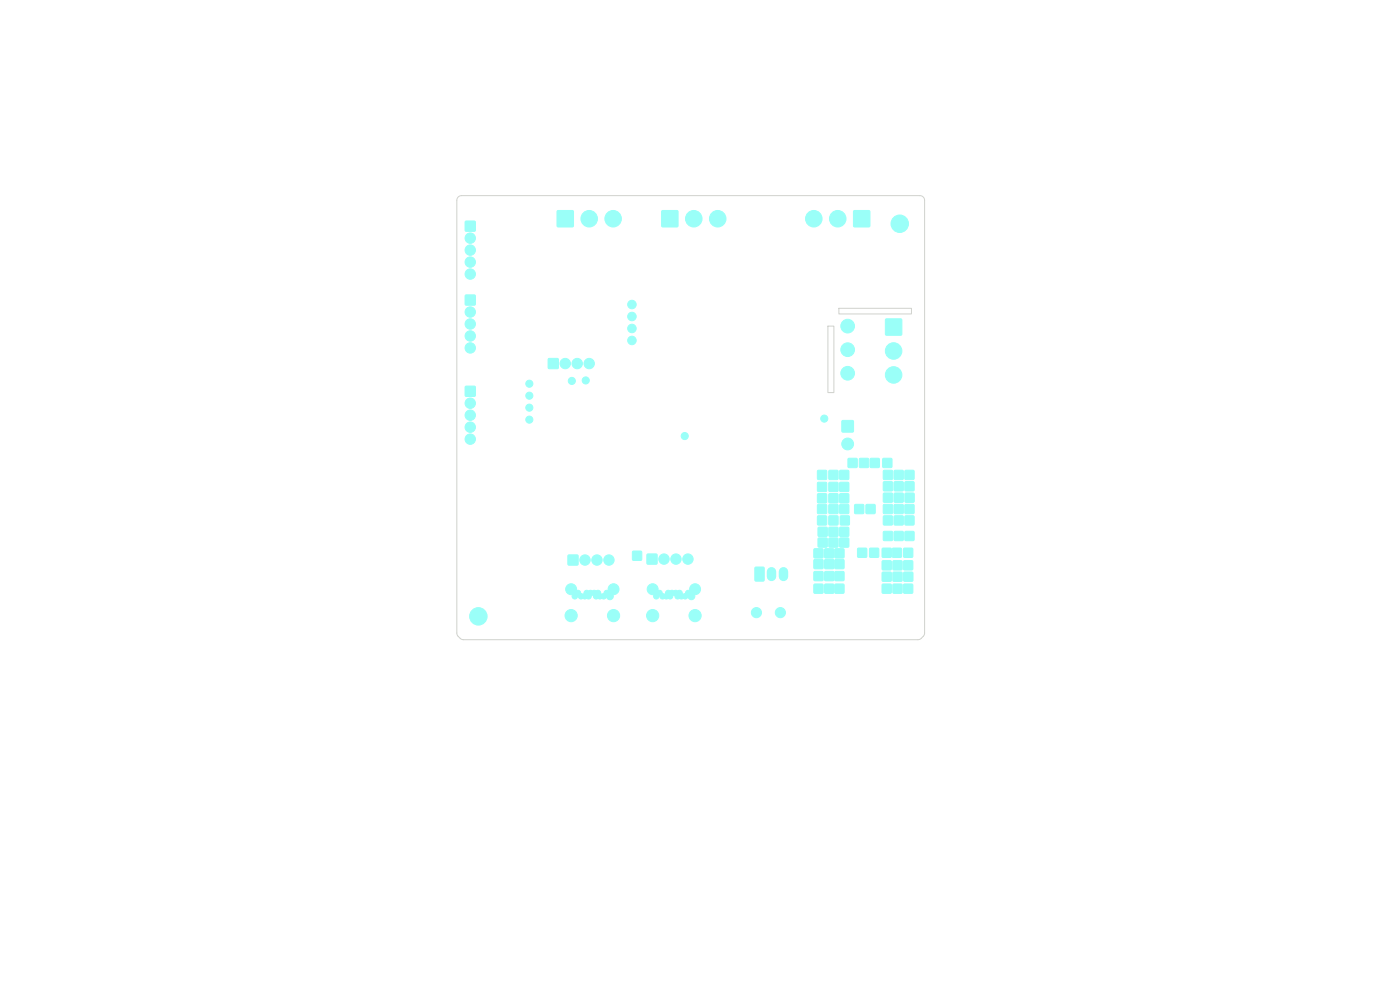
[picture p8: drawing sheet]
<svg xmlns="http://www.w3.org/2000/svg" width="297mm" height="210mm" viewBox="0 0 297 210" stroke-linecap="round" stroke-linejoin="round" font-family="sans-serif">
<g fill="#9afff8" stroke="#9afff8" stroke-width=".21">
<path d="M172.7 118.7h1.9v1.9h-1.9z"/>
<path d="M187.4 104.6h1.9v1.9h-1.9z"/>
<path d="M173.6 111.9h1.9v1.8h-1.9z"/>
<path d="M175.9 114.2h1.8v1.8h-1.8z"/>
<path d="M181.1 44.7h3.4v3.4h-3.4z"/>
<path d="M177.2 121.3h1.8v1.8h-1.8z"/>
<path d="M191.7 123.9h1.9v1.9h-1.9z"/>
<path d="M192 112.8h1.9v1.8h-1.9z"/>
<path d="M98.7 62.6h2.1v2.1h-2.1z"/>
<path d="M187.3 97.3h1.9v1.8h-1.9z"/>
<path d="M191.7 119h1.9v1.9h-1.9z"/>
<path d="M179.9 97.3h1.9v1.8h-1.9z"/>
<path d="M173.6 114.2h1.9v1.8h-1.9z"/>
<path d="M175.9 107.1h1.8v1.8h-1.8z"/>
<path d="M175.9 102.4h1.8v1.8h-1.8z"/>
<path d="M192 99.8h1.9v1.9h-1.9z"/>
<path d="M187.2 119h1.8v1.9h-1.8z"/>
<path d="M137.3 117.6h2.1v2h-2.1z"/>
<path d="M192 109.5h1.9v1.8h-1.9z"/>
<path d="M187.4 102.2h1.9v1.9h-1.9z"/>
<path d="M191.8 121.4h1.8v1.9h-1.8z"/>
<path d="M173.5 102.4h1.8v1.8h-1.8z"/>
<path d="M181.3 107.1h1.9v1.8h-1.9z"/>
<path d="M173.5 104.8h1.8v1.8h-1.8z"/>
<path d="M98.7 82h2.1v2h-2.1z"/>
<path d="M192 102.2h1.9v1.9h-1.9z"/>
<path d="M173.5 107.1h1.8v1.8h-1.8z"/>
<path d="M187.4 112.8h1.9v1.8h-1.9z"/>
<path d="M189.7 107.1h1.9v1.8h-1.9z"/>
<path d="M177.2 116.5h1.8v1.8h-1.8z"/>
<path d="M177.2 118.7h1.8v1.9h-1.8z"/>
<path d="M177.2 123.9h1.8v1.9h-1.8z"/>
<path d="M189.5 121.4h1.8v1.9h-1.8z"/>
<path d="M178.2 111.9h1.8v1.8h-1.8z"/>
<path d="M178.6 89.3h2.4v2.3h-2.4z"/>
<path d="M182 116.3h1.8v1.9h-1.8z"/>
<path d="M189.5 119h1.8v1.9h-1.8z"/>
<path d="M187.4 109.5h1.9v1.8h-1.9z"/>
<path d="M178.2 102.4h1.8v1.8h-1.8z"/>
<path d="M172.7 123.9h1.9v1.9h-1.9z"/>
<path d="M189.7 99.8h1.9v1.9h-1.9z"/>
<path d="M160.2 120.4l1.7-.1 .2 .1v2.6l-.1 .3h-1.6l-.3-.2z"/>
<path d="M178.2 99.8h1.8v1.9h-1.8z"/>
<path d="M182.4 97.3h1.8v1.8h-1.8z"/>
<path d="M173.5 99.8h1.8v1.9h-1.8z"/>
<path d="M187.2 121.4h1.8v1.9h-1.8z"/>
<path d="M189.7 112.8h1.9v1.8h-1.9z"/>
<path d="M191.7 116.3h1.9v1.9h-1.9z"/>
<path d="M175 123.9h1.9v1.9h-1.9z"/>
<path d="M183.8 107.1h1.8v1.8h-1.8z"/>
<path d="M189.7 109.5h1.9v1.8h-1.9z"/>
<path d="M189.7 104.6h1.9v1.9h-1.9z"/>
<path d="M187.2 123.9h1.8v1.9h-1.8z"/>
<path d="M184.5 116.3h1.9v1.9h-1.9z"/>
<path d="M178.2 114.2h1.8v1.8h-1.8z"/>
<path d="M187.9 67.7h3.4v3.4h-3.4z"/>
<path d="M172.7 116.5h1.9v1.8h-1.9z"/>
<path d="M134.2 117h1.9v1.8h-1.9z"/>
<path d="M175 116.5h1.9v1.8h-1.9z"/>
<path d="M178.2 107.1h1.8v1.8h-1.8z"/>
<path d="M175.9 104.8h1.8v1.8h-1.8z"/>
<path d="M116.3 76.1h2.1v2.1h-2.1z"/>
<path d="M187.4 107.1h1.9v1.8h-1.9z"/>
<path d="M175.9 99.8h1.8v1.9h-1.8z"/>
<path d="M98.7 47h2.1v2h-2.1z"/>
<path d="M120.5 117.8h2.1v2h-2.1z"/>
<path d="M175.9 111.9h1.8v1.8h-1.8z"/>
<path d="M175 121.3h1.9v1.8h-1.9z"/>
<path d="M178.2 104.8h1.8v1.8h-1.8z"/>
<path d="M189.5 123.9h1.8v1.9h-1.8z"/>
<path d="M173.5 109.5h1.8v1.8h-1.8z"/>
<path d="M189.7 102.2h1.9v1.9h-1.9z"/>
<path d="M175 118.7h1.9v1.9h-1.9z"/>
<path d="M175.9 109.5h1.8v1.8h-1.8z"/>
<path d="M184.6 97.3h1.9v1.8h-1.9z"/>
<path d="M172.7 121.3h1.9v1.8h-1.9z"/>
<path d="M140.4 44.7h3.4v3.4h-3.4z"/>
<path d="M192 107.1h1.9v1.8h-1.9z"/>
<path d="M192 104.6h1.9v1.9h-1.9z"/>
<path d="M178.3 109.5h1.9v1.8h-1.9z"/>
<path d="M187.4 99.8h1.9v1.9h-1.9z"/>
<path d="M189.3 116.3h1.9v1.9h-1.9z"/>
<path d="M187.2 116.3h1.8v1.9h-1.8z"/>
<path d="M118.2 44.7h3.4v3.4h-3.4z"/>
<circle cx="134.1" cy="72.2" r=".91"/>
<circle cx="134.1" cy="69.7" r=".91"/>
<circle cx="134.1" cy="67.1" r=".91"/>
<circle cx="134.1" cy="64.6" r=".91"/>
<circle cx="177.7" cy="46.4" r="1.75"/>
<circle cx="172.6" cy="46.4" r="1.75"/>
<circle cx="99.8" cy="66.2" r="1.1"/>
<circle cx="99.8" cy="68.7" r="1.1"/>
<circle cx="99.8" cy="71.3" r="1.1"/>
<circle cx="99.8" cy="73.8" r="1.1"/>
<circle cx="112.3" cy="86.5" r=".75"/>
<circle cx="101.5" cy="130.7" r="1.85"/>
<circle cx="140.9" cy="118.6" r="1.1"/>
<circle cx="143.4" cy="118.6" r="1.1"/>
<circle cx="145.9" cy="118.6" r="1.1"/>
<circle cx="112.3" cy="83.9" r=".75"/>
<circle cx="99.8" cy="85.5" r="1.1"/>
<circle cx="99.8" cy="88.1" r="1.1"/>
<circle cx="99.8" cy="90.6" r="1.1"/>
<circle cx="99.8" cy="93.2" r="1.1"/>
<circle cx="179.8" cy="74.2" r="1.45"/>
<circle cx="179.8" cy="79.2" r="1.45"/>
<circle cx="179.8" cy="69.2" r="1.45"/>
<circle cx="179.8" cy="94.2" r="1.25"/>
<circle cx="139.2" cy="126.5" r=".58"/>
<circle cx="146.7" cy="126.5" r=".73"/>
<circle cx="146" cy="125.8" r=".58"/>
<circle cx="145.4" cy="126.5" r=".58"/>
<circle cx="144.6" cy="126.5" r=".58"/>
<circle cx="144.2" cy="125.8" r=".58"/>
<circle cx="143.8" cy="126.5" r=".58"/>
<circle cx="143.4" cy="125.8" r=".58"/>
<circle cx="142.6" cy="125.8" r=".58"/>
<circle cx="142.2" cy="126.5" r=".58"/>
<circle cx="141.8" cy="125.8" r=".58"/>
<circle cx="141.4" cy="126.5" r=".58"/>
<circle cx="140.6" cy="126.5" r=".58"/>
<circle cx="139.9" cy="125.8" r=".58"/>
<circle cx="138.5" cy="125" r="1.16"/>
<circle cx="138.5" cy="130.6" r="1.3"/>
<circle cx="147.5" cy="130.6" r="1.3"/>
<circle cx="147.5" cy="125" r="1.16"/>
<circle cx="160.5" cy="130" r="1.08"/>
<circle cx="165.6" cy="130" r="1.08"/>
<circle cx="112.3" cy="81.4" r=".75"/>
<circle cx="124.3" cy="80.7" r=".75"/>
<circle cx="121.3" cy="80.8" r=".75"/>
<circle cx="174.9" cy="88.8" r=".75"/>
<circle cx="189.6" cy="74.5" r="1.75"/>
<circle cx="189.6" cy="79.5" r="1.75"/>
<circle cx="119.9" cy="77.1" r="1.1"/>
<circle cx="122.5" cy="77.1" r="1.1"/>
<circle cx="125" cy="77.1" r="1.1"/>
<circle cx="190.9" cy="47.5" r="1.85"/>
<circle cx="99.8" cy="50.5" r="1.1"/>
<circle cx="99.8" cy="53.1" r="1.1"/>
<circle cx="99.8" cy="55.6" r="1.1"/>
<circle cx="99.8" cy="58.1" r="1.1"/>
<circle cx="124.1" cy="118.8" r="1.1"/>
<circle cx="126.6" cy="118.8" r="1.1"/>
<circle cx="129.2" cy="118.8" r="1.1"/>
<circle cx="112.3" cy="89" r=".75"/>
<circle cx="121.9" cy="126.5" r=".58"/>
<circle cx="129.4" cy="126.5" r=".73"/>
<circle cx="128.7" cy="125.8" r=".58"/>
<circle cx="128.1" cy="126.5" r=".58"/>
<circle cx="127.3" cy="126.5" r=".58"/>
<circle cx="126.9" cy="125.8" r=".58"/>
<circle cx="126.5" cy="126.5" r=".58"/>
<circle cx="126.1" cy="125.8" r=".58"/>
<circle cx="125.3" cy="125.8" r=".58"/>
<circle cx="124.9" cy="126.5" r=".58"/>
<circle cx="124.5" cy="125.8" r=".58"/>
<circle cx="124.1" cy="126.5" r=".58"/>
<circle cx="123.3" cy="126.5" r=".58"/>
<circle cx="122.6" cy="125.8" r=".58"/>
<circle cx="121.2" cy="125" r="1.16"/>
<circle cx="121.2" cy="130.6" r="1.3"/>
<circle cx="130.2" cy="130.6" r="1.3"/>
<circle cx="130.2" cy="125" r="1.16"/>
<circle cx="147.2" cy="46.4" r="1.75"/>
<circle cx="152.3" cy="46.4" r="1.75"/>
<circle cx="145.3" cy="92.5" r=".75"/>
<circle cx="125" cy="46.4" r="1.75"/>
<circle cx="130.1" cy="46.4" r="1.75"/>
</g>
<path d="M163.7 121.3v1M166.2 121.3v1" fill="none" stroke="#9afff8" stroke-width="2"/>
<path d="M97.2 41.8l.7-.3h97.2a1 1 0 0 1 1 1v91.8l-.1 .5-.6 .6-.7 .3h-96.4l-.5-.1-.6-.6-.3-.7v-91.8zM175.6 69.2h1.3v14.1h-1.3zM178 65.4h15.4v1.2h-15.4z" fill="none" stroke="#d0d2cd" stroke-width=".21"/>
</svg>
